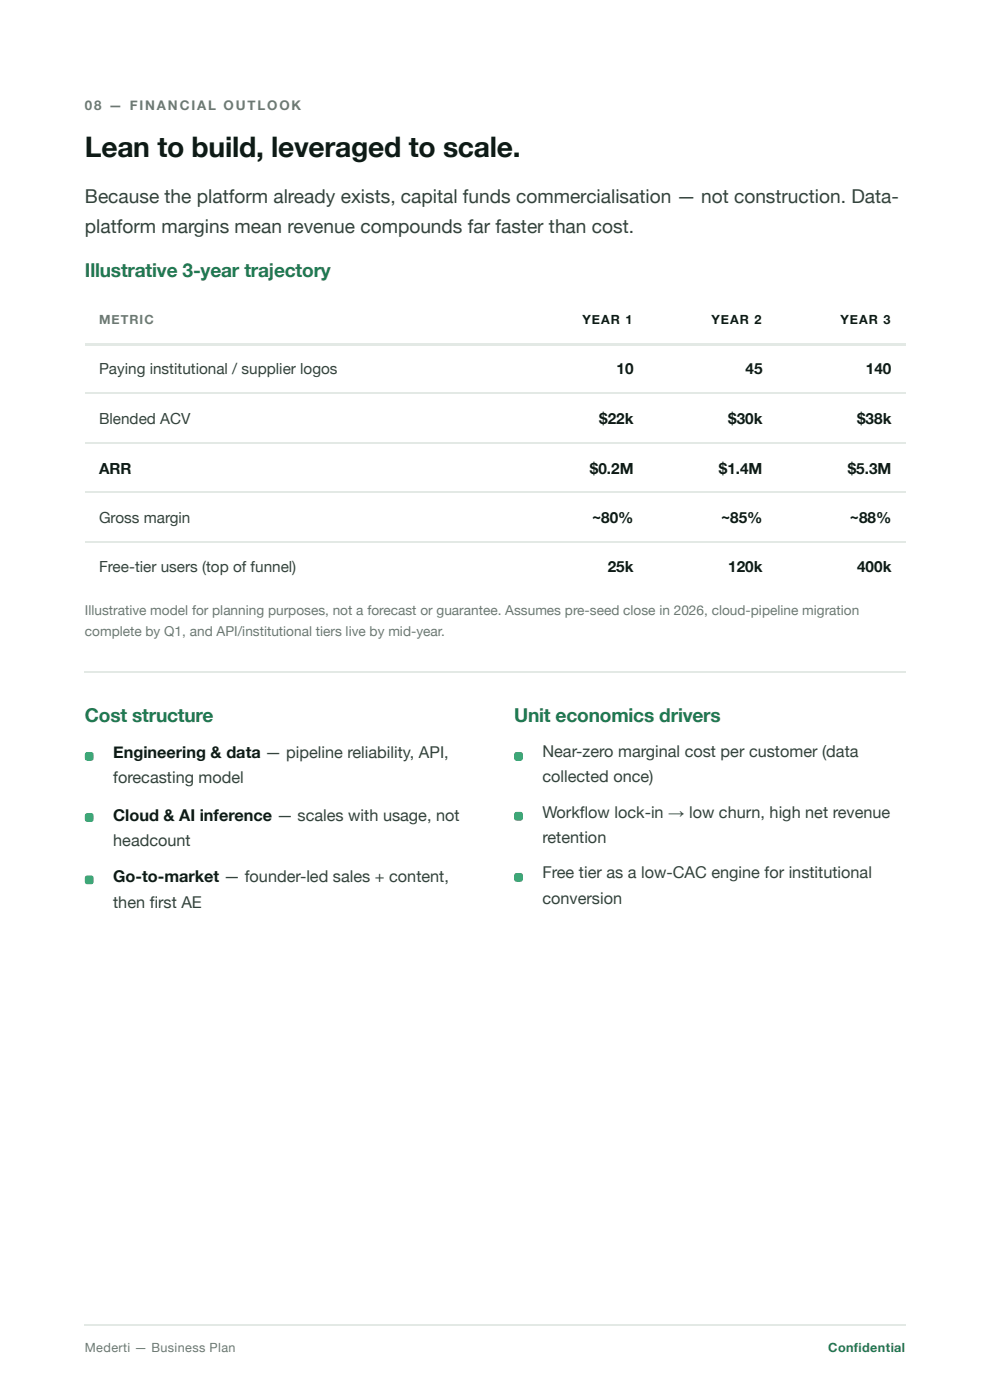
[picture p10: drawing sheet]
<svg xmlns="http://www.w3.org/2000/svg" width="210mm" height="297mm" viewBox="0 0 210 297" stroke-linecap="round" stroke-linejoin="round" font-family="sans-serif">
<defs><g id="words">
<text font-size="6" fill="#0e1a16" x="18" y="33.3">Lean to build, leveraged to scale.</text>
<g font-size="4.1" fill="#33433c">
<text x="18" y="43.1">Because the platform already exists, capital funds commercialisation — not construction. Data-</text>
<text x="18" y="49.5">platform margins mean revenue compounds far faster than cost.</text>
</g>
<g font-size="4.1" fill="#1f7a52">
<text x="18" y="58.7">Illustrative 3-year trajectory</text>
<text x="18" y="153.2">Cost structure</text>
<text x="109" y="153.2">Unit economics drivers</text>
</g>
<g font-size="3.5" fill="#0e1a16">
<text x="24" y="160.9">Engineering &amp; data — pipeline reliability, API,</text>
<text x="24" y="174.1">Cloud &amp; AI inference — scales with usage, not</text>
<text x="24" y="187.1">Go-to-market — founder-led sales + content,</text>
</g>
<g font-size="3.5" fill="#33433c">
<text x="115" y="160.6">Near-zero marginal cost per customer (data</text>
<text x="24" y="166.2">forecasting model</text>
<text x="115" y="165.9">collected once)</text>
<text x="115" y="173.6">Workfl ow lock-in → low churn, high net revenue</text>
<text x="24" y="179.4">headcount</text>
<text x="115" y="178.9">retention</text>
<text x="115" y="186.3">Free tier as a low-CAC engine for institutional</text>
<text x="115" y="191.8">conversion</text>
<text x="24" y="192.6">then fi rst AE</text>
</g>
<g font-size="3.2" fill="#33433c">
<text x="21" y="79.4">Paying institutional / supplier logos</text>
<text x="21" y="90">Blended ACV</text>
<text x="21" y="110.9">Gross margin</text>
<text x="21" y="121.4">Free-tier users (top of funnel)</text>
</g>
<g font-size="3.2" fill="#0e1a16">
<text x="130.7" y="79.4">10</text>
<text x="158.1" y="79.4">45</text>
<text x="183.6" y="79.4">140</text>
<text x="127" y="90">$22k</text>
<text x="154.4" y="90">$30k</text>
<text x="181.7" y="90">$38k</text>
<text x="21" y="100.5">ARR</text>
<text x="125.1" y="100.5">$0.2M</text>
<text x="152.4" y="100.5">$1.4M</text>
<text x="179.7" y="100.5">$5.3M</text>
<text x="125.5" y="110.9">~80%</text>
<text x="152.9" y="110.9">~85%</text>
<text x="180.2" y="110.9">~88%</text>
<text x="128.9" y="121.4">25k</text>
<text x="154.4" y="121.4">120k</text>
<text x="181.7" y="121.4">400k</text>
</g>
<g font-size="2.9" fill="#6b7b73">
<text x="18" y="130.4">Illustrative model for planning purposes, not a forecast or guarantee. Assumes pre-seed close in 2026, cloud-pipeline migration</text>
<text x="18" y="134.9">complete by Q1, and API/institutional tiers live by mid-year.</text>
</g>
<text font-size="2.8" fill="#6b7b73" x="18" y="23.3">08 — FINANCIAL OUTLOOK</text>
<g font-size="2.7" fill="#6b7b73">
<text x="21" y="68.8">METRIC</text>
<text x="18" y="286.8">Mederti — Business Plan</text>
</g>
<g font-size="2.7" fill="#0e1a16">
<text x="123.5" y="68.8">YEAR 1</text>
<text x="150.8" y="68.8">YEAR 2</text>
<text x="178.2" y="68.8">YEAR 3</text>
</g>
<text font-size="2.7" fill="#1f7a52" x="175.6" y="286.8">Confidential</text>
</g></defs>
<g fill="#e3e9e5">
<path d="M18 72.8h92.1v.5h-92.1z"/>
<path d="M110.1 72.8h27.2v.5h-27.2z"/>
<path d="M137.3 72.8h27.3v.5h-27.3z"/>
<path d="M164.6 72.8h27.5v.5h-27.5z"/>
</g>
<path d="M18 83.5h174.1M18 94.1h174.1M18 104.4h174.1M18 115h174.1M18 142.5h174.1" fill="none" stroke="#e3e9e5" stroke-width=".26"/>
<g fill="#23a56b">
<circle cx="19" cy="160.5" r="1.05"/>
<circle cx="19" cy="173.4" r="1.05"/>
<circle cx="19" cy="186.7" r="1.05"/>
<circle cx="110" cy="160.5" r="1.05"/>
<circle cx="110" cy="173.2" r="1.05"/>
<circle cx="110" cy="186.1" r="1.05"/>
</g>
<path d="M18 281.1h174.1" fill="none" stroke="#e3e9e5" stroke-width=".26"/>
<use href="#words"/>
</svg>
